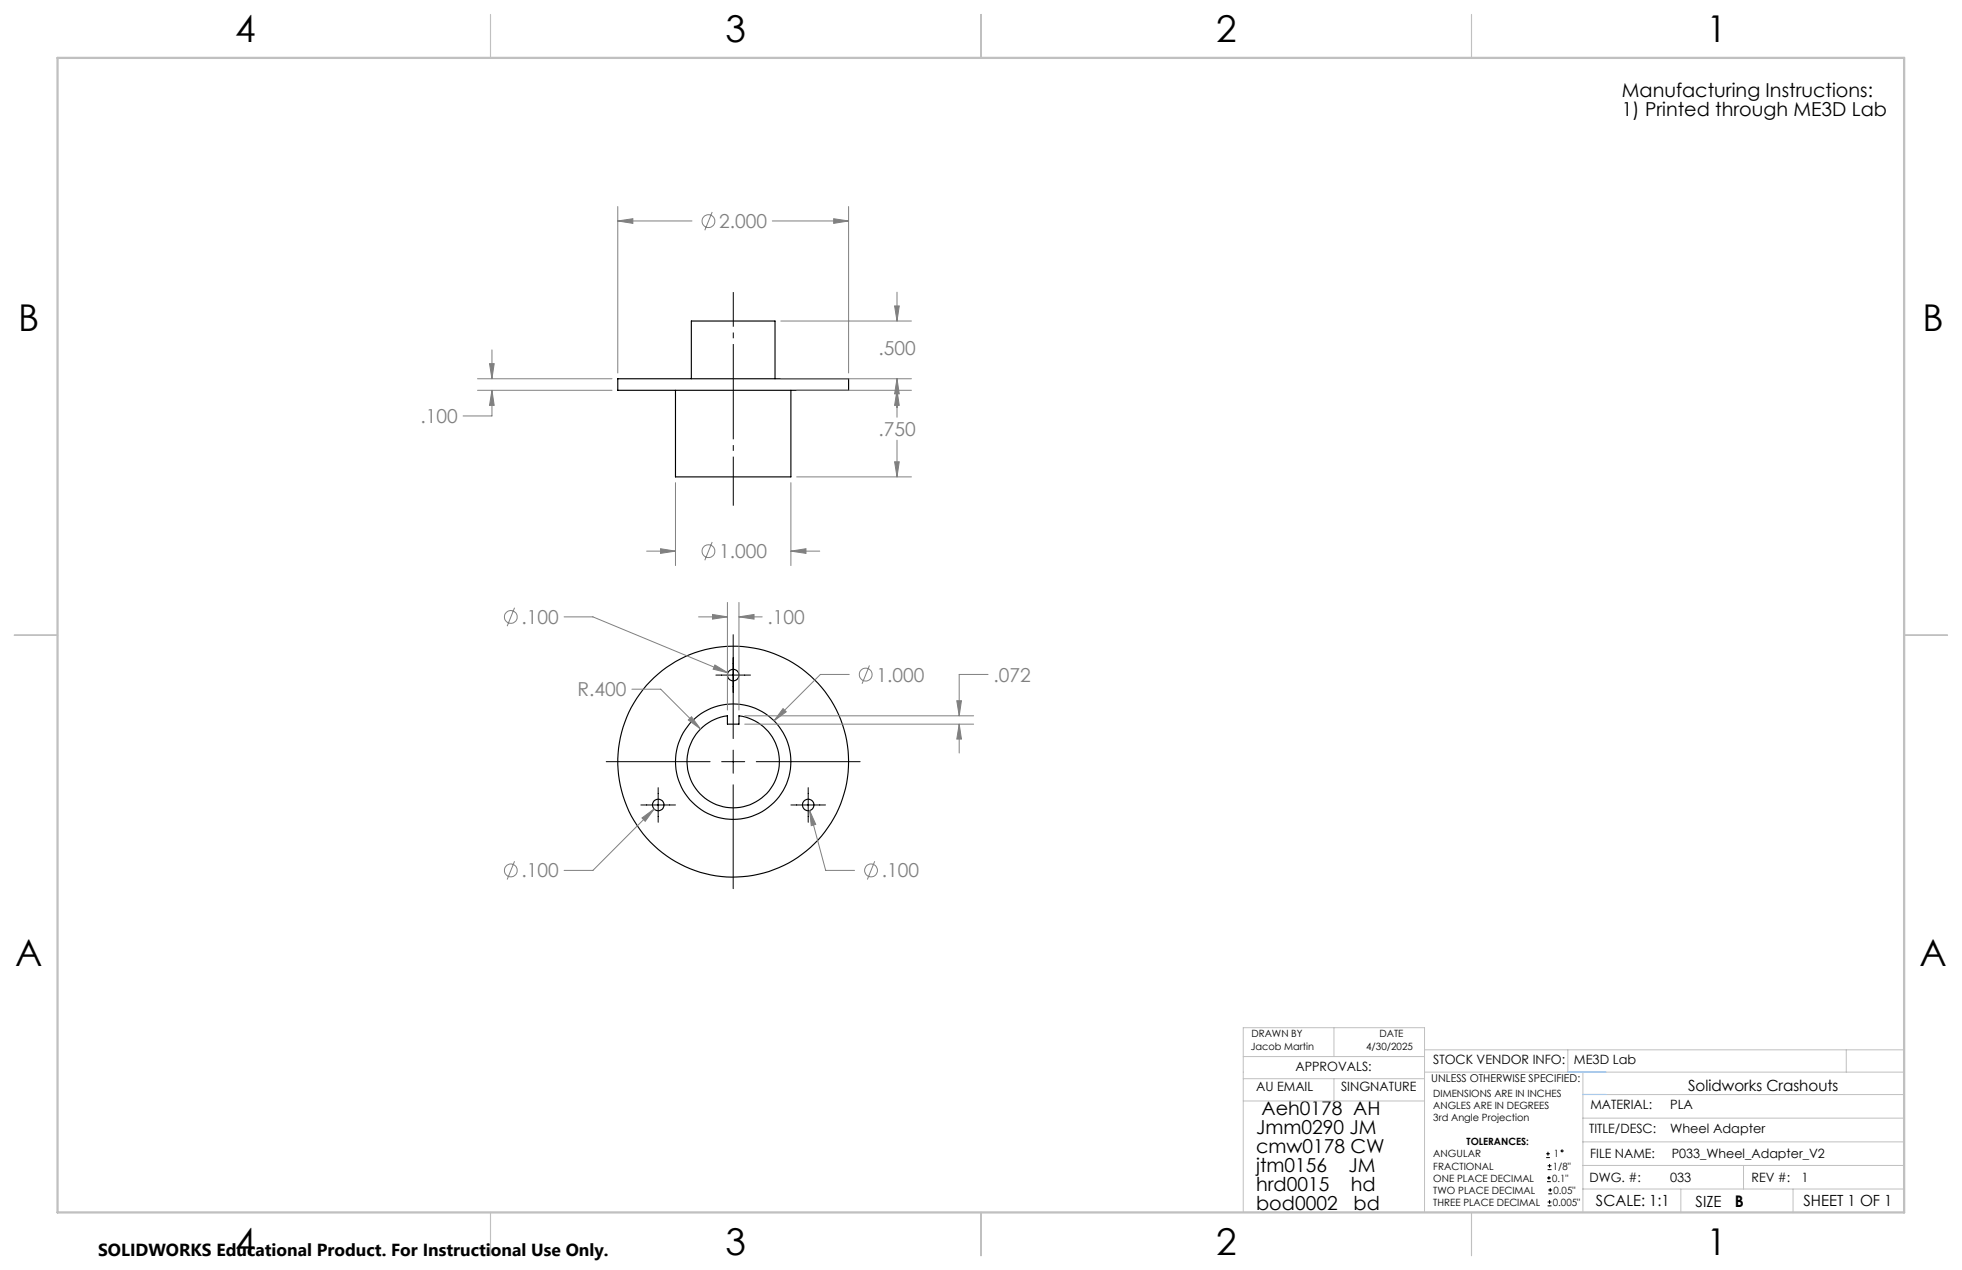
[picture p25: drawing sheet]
<svg xmlns="http://www.w3.org/2000/svg" width="432mm" height="279mm" viewBox="0 0 432 279" stroke-linecap="round" stroke-linejoin="round" font-family="sans-serif">
<defs><g id="words">
<g font-size="8.1">
<text x="51.7" y="9.3">4</text>
<text x="159.7" y="9.3">3</text>
<text x="267.6" y="9.3">2</text>
<text x="375.6" y="9.3">1</text>
<text x="4" y="72.8">B</text>
<text x="423.1" y="72.8">B</text>
<text x="3.3" y="212.5">A</text>
<text x="422.4" y="212.5">A</text>
<text x="51.7" y="276">4</text>
<text x="159.7" y="276">3</text>
<text x="267.6" y="276">2</text>
<text x="375.6" y="276">1</text>
</g>
<g font-size="4.2">
<text x="357" y="21.4">Manufacturing Instructions:</text>
<text x="357" y="25.6">1) Printed through ME3D Lab</text>
<text x="277.6" y="245.4">Aeh0178 AH</text>
<text x="276.4" y="249.6">Jmm0290 JM</text>
<text x="276.4" y="253.8">cmw0178 CW</text>
<text x="276.4" y="257.9">jtm0156</text>
<text x="296.8" y="257.9">JM</text>
<text x="276.4" y="262.1">hrd0015</text>
<text x="297.3" y="262.1">hd</text>
<text x="276.4" y="266.3">bod0002</text>
<text x="297.9" y="266.3">bd</text>
</g>
<g font-size="4.2" fill="#808080">
<text x="158.3" y="50.2">2.000</text>
<text x="193.3" y="78.1">.500</text>
<text x="92.5" y="93.1">.100</text>
<text x="193.3" y="95.9">.750</text>
<text x="158.3" y="122.8">1.000</text>
<text x="114.8" y="137.3">.100</text>
<text x="168.9" y="137.3">.100</text>
<text x="192.9" y="149.9">1.000</text>
<text x="218.6" y="150">.072</text>
<text x="127.1" y="153.2">R.400</text>
<text x="114.8" y="193">.100</text>
<text x="194" y="193">.100</text>
</g>
<text font-size="3.8" x="21.6" y="276.3">SOLIDWORKS Educational Product. For Instructional Use Only.</text>
<text font-size="3.5" x="381.8" y="265.6">B</text>
<g font-size="3.4">
<text x="371.5" y="240.1">Solidworks Crashouts</text>
<text x="351.2" y="265.2">SCALE: 1:1</text>
<text x="373.2" y="265.6">SIZE</text>
<text x="396.9" y="265.2">SHEET 1 OF 1</text>
</g>
<g font-size="2.8">
<text x="285.1" y="235.7">APPROVALS:</text>
<text x="315.4" y="234.1">STOCK VENDOR INFO:</text>
<text x="346.4" y="234.1">ME3D Lab</text>
<text x="276.4" y="240.1">AU EMAIL</text>
<text x="295.1" y="240.1">SINGNATURE</text>
<text x="350" y="244.1">MATERIAL:</text>
<text x="367.6" y="244.1">PLA</text>
<text x="349.7" y="249.2">TITLE/DESC:</text>
<text x="367.6" y="249.2">Wheel Adapter</text>
<text x="350" y="254.7">FILE NAME:</text>
<text x="367.9" y="254.7">P033_Wheel_Adapter_V2</text>
<text x="349.8" y="260">DWG. #:</text>
<text x="367.6" y="260">033</text>
<text x="385.5" y="260">REV #:</text>
<text x="396.4" y="260">1</text>
</g>
<text font-size="2.4" x="315" y="238.1">UNLESS OTHERWISE SPECIFIED:</text>
<g font-size="2.2">
<text x="275.3" y="231.1">Jacob Martin</text>
<text x="275.4" y="228.2">DRAWN BY</text>
<text x="300.7" y="231.1">4/30/2025</text>
<text x="303.6" y="228.2">DATE</text>
<text x="315.4" y="241.4">DIMENSIONS ARE IN INCHES</text>
<text x="315.4" y="244">ANGLES ARE IN DEGREES</text>
<text x="315.4" y="246.7">3rd Angle Projection</text>
<text x="322.8" y="252">TOLERANCES:</text>
<text x="315.4" y="254.6">ANGULAR</text>
<text x="315.4" y="257.3">FRACTIONAL</text>
<text x="341.8" y="257.3">1/8&quot;</text>
<text x="342" y="254.6">1</text>
<text x="315.4" y="262.6">TWO PLACE DECIMAL</text>
<text x="315.4" y="260">ONE PLACE DECIMAL</text>
<text x="341.6" y="260">0.1&quot;</text>
<text x="341.9" y="262.6">0.05&quot;</text>
<text x="315.4" y="265.3">THREE PLACE DECIMAL</text>
<text x="341.8" y="265.3">0.005&quot;</text>
</g>
</g></defs>
<g fill="none" stroke="#000" stroke-width=".25">
<path d="M136 83.3h50.8v2.6h-50.8zM148.7 85.9v19h25.4v-19M152.2 83.3v-12.7h18.4v12.7M154.2 160.4a10.1 10.1 0 0 1 5.9-2.9v1.8h2.5v-1.8a10.2 10.2 0 0 1 8.4 13.5 10.2 10.2 0 0 1-15 5.2 10.2 10.2 0 0 1-1.8-15.8z"/>
<circle cx="161.4" cy="148.5" r="1.27"/>
<circle cx="144.9" cy="177.1" r="1.27"/>
<circle cx="161.4" cy="167.6" r="12.7"/>
<circle cx="161.4" cy="167.6" r="25.4"/>
<circle cx="177.9" cy="177.1" r="1.27"/>
</g>
<g fill="none" stroke="#808080" stroke-width=".22">
<path d="M136 48.6l3.3-.5v1zM136 45.4v36.7M136 48.6h16.3M156.7 46.6l-1.6 4.1M170 48.6h16.8M183.5 48.1l3.3 .5-3.3 .5zM186.8 45.4v36.7M108.3 77v6.3M171.8 70.6h28.8M196.9 67.3h1l-.5 3.3zM197.4 64.3v6.3M105.1 83.3h29.6"/>
<path d="M105.1 85.9h29.6M107.7 80h1.1l-.5 3.3zM108.3 85.9l.5 3.3h-1.1zM108.3 85.9v5.6h-6.4M171.8 83.3h28.8M175.3 85.9h25.3M197.4 85.9l.5 3.3h-1zM197.4 83.3l.5 3.3h-1zM197.4 83.3v8.5M197.4 96.8v8.1M148.7 106.2v18.2M156.7 119.2l-1.6 4.1"/>
<path d="M174.1 106.2v18.2M175.3 104.9h25.3M196.9 101.6h1l-.5 3.3zM113.2 133.7l-1.6 4.1M124.1 135.7h6.4l29.7 12.3M142.3 121.2h6.4M145.4 120.7l3.3 .5-3.3 .5zM153.7 135.7h6.4M156.8 135.2l3.3 .5-3.3 .5zM160.1 132.5v23.7M162.6 135.7l3.3-.5v1zM162.6 135.7h5.1"/>
<path d="M162.6 132.5v23.7M174.1 121.2l3.3-.5v1zM174.1 121.2h6.3M139.1 151.6h6.3l8.8 8.8M151.5 158.4l.7-.7 2 2.7zM157.3 146.3l2.9 1.7-3.2-.8zM163.9 159.3h50.4M163.9 157.5h50.4M172.3 155.9l.7 .7-2.6 2zM186.9 148.4h-6.3l-10.2 10.2M191.3 146.4l-1.6 4M210.6 154.2h1l-.5 3.3z"/>
<path d="M211.1 159.3l.5 3.3h-1zM211.1 159.3v6.4M217.5 148.4h-6.4v9.1M141.3 180l2.7-2-2 2.7zM144 178l-13.5 13.5h-6.4M178.2 178.3l1.3 3.1-1 .2zM178.2 178.3l3.5 13.2h6.4M113.2 189.5l-1.6 4M192.5 189.5l-1.6 4"/>
<circle cx="155.9" cy="48.7" r="1.41"/>
<circle cx="112.4" cy="135.7" r="1.41"/>
<circle cx="155.9" cy="121.3" r="1.41"/>
<circle cx="190.5" cy="148.4" r="1.42"/>
<circle cx="112.4" cy="191.5" r="1.41"/>
<circle cx="191.7" cy="191.5" r="1.41"/>
</g>
<g fill="none" stroke="#000" stroke-width=".22">
<path d="M161.4 139.6v22.9M157.6 148.5h7.6M133.4 167.6h22.9M141 177.1h7.7M144.9 173.3v7.6M158.8 167.6h5.1M161.4 165v5.1M161.4 172.6v22.9M166.4 167.6h22.9M174.1 177.1h7.6M177.9 173.3v7.6M340.3 254.7h.8"/>
<path d="M340.3 253.8h.8M340.5 260h.8M340.5 259.2h.8M340.6 257.3h.9M340.6 256.5h.9M340.7 253.4v.8M340.9 258.7v.8M341 256.1v.8M340.6 265.3h.9M340.6 264.4h.9M340.7 262.6h.9M340.7 261.8h.9"/>
<path d="M341 264v.9M341.2 261.4v.8"/>
<circle cx="343.8" cy="253.2" r=".2"/>
</g>
<path d="M161.4 85.9v-2.6" fill="none" stroke="#000" stroke-width=".22" stroke-dasharray="15.2 1.3 1.3 1.3" stroke-linecap="butt"/>
<path d="M161.4 111.3v-25.4" fill="none" stroke="#000" stroke-width=".22" stroke-dasharray="15.2 1.3 1.3 1.3" stroke-dashoffset="4.4" stroke-linecap="butt"/>
<path d="M161.4 64.3v19" fill="none" stroke="#000" stroke-width=".22" stroke-dasharray="15.2 1.3 1.3 1.3" stroke-dashoffset="7.6" stroke-linecap="butt"/>
<g fill="none" stroke="#c0c0c0" stroke-width=".22">
<path d="M273.6 232.4h39.9M273.6 237.3h39.9M293.6 226.1v6.3M293.6 237.3v4.9M313.5 235.9h105.6M313.5 231h105.6M345.1 231v4.9M348.4 235.9v30.9M406.3 231v4.9M273.6 242.2h39.9M348.4 246h70.7M348.4 256.4h70.7"/>
<path d="M348.4 251.2h70.7M348.4 240.8h70.7M383.7 256.4v5.2M313.5 266.7v-40.6h-39.9v40.6h74.4M348.4 261.6h70.7M369.9 261.6v5.2M394.6 261.6v5.2"/>
</g>
<path d="M107.9 3.2v9.5M215.9 3.2v9.5M323.8 3.2v9.5M3.1 139.7h9.6M419.1 139.7h9.5M107.9 266.7v9.6M215.9 266.7v9.6M323.8 266.7v9.6" fill="none" stroke="#c0c0c0" stroke-width=".25"/>
<path d="M12.7 12.7h406.4v254h-406.4z" fill="none" stroke="#c0c0c0" stroke-width=".5"/>
<path d="M345.1 235.9h8.3M348.4 240.8h5" fill="none" stroke="#53a9ff" stroke-width=".22"/>
<path d="M141.3 180l.7 .7 2-2.7zM178.2 178.3l.3 3.3 1-.2zM157.3 146.3l-.3 .9 3.2 .8zM172.3 155.9l-1.9 2.7 2.6-2zM152.2 157.7l-.7 .7 2.7 2zM211.1 159.3l.5 3.3h-1zM210.6 154.2h1l-.5 3.3zM156.8 135.2l3.3 .5-3.3 .5zM162.6 135.7l3.3-.5v1zM174.1 121.2l3.3-.5v1zM145.4 120.7l3.3 .5-3.3 .5zM183.5 48.1l3.3 .5-3.3 .5zM136 48.6l3.3-.5v1zM107.7 80h1.1l-.5 3.3zM108.3 85.9l.5 3.3h-1.1zM196.9 101.6h1l-.5 3.3zM197.4 85.9l.5 3.3h-1zM197.4 83.3l.5 3.3h-1zM196.9 67.3h1l-.5 3.3z" fill="#808080"/>
<use href="#words"/>
</svg>
